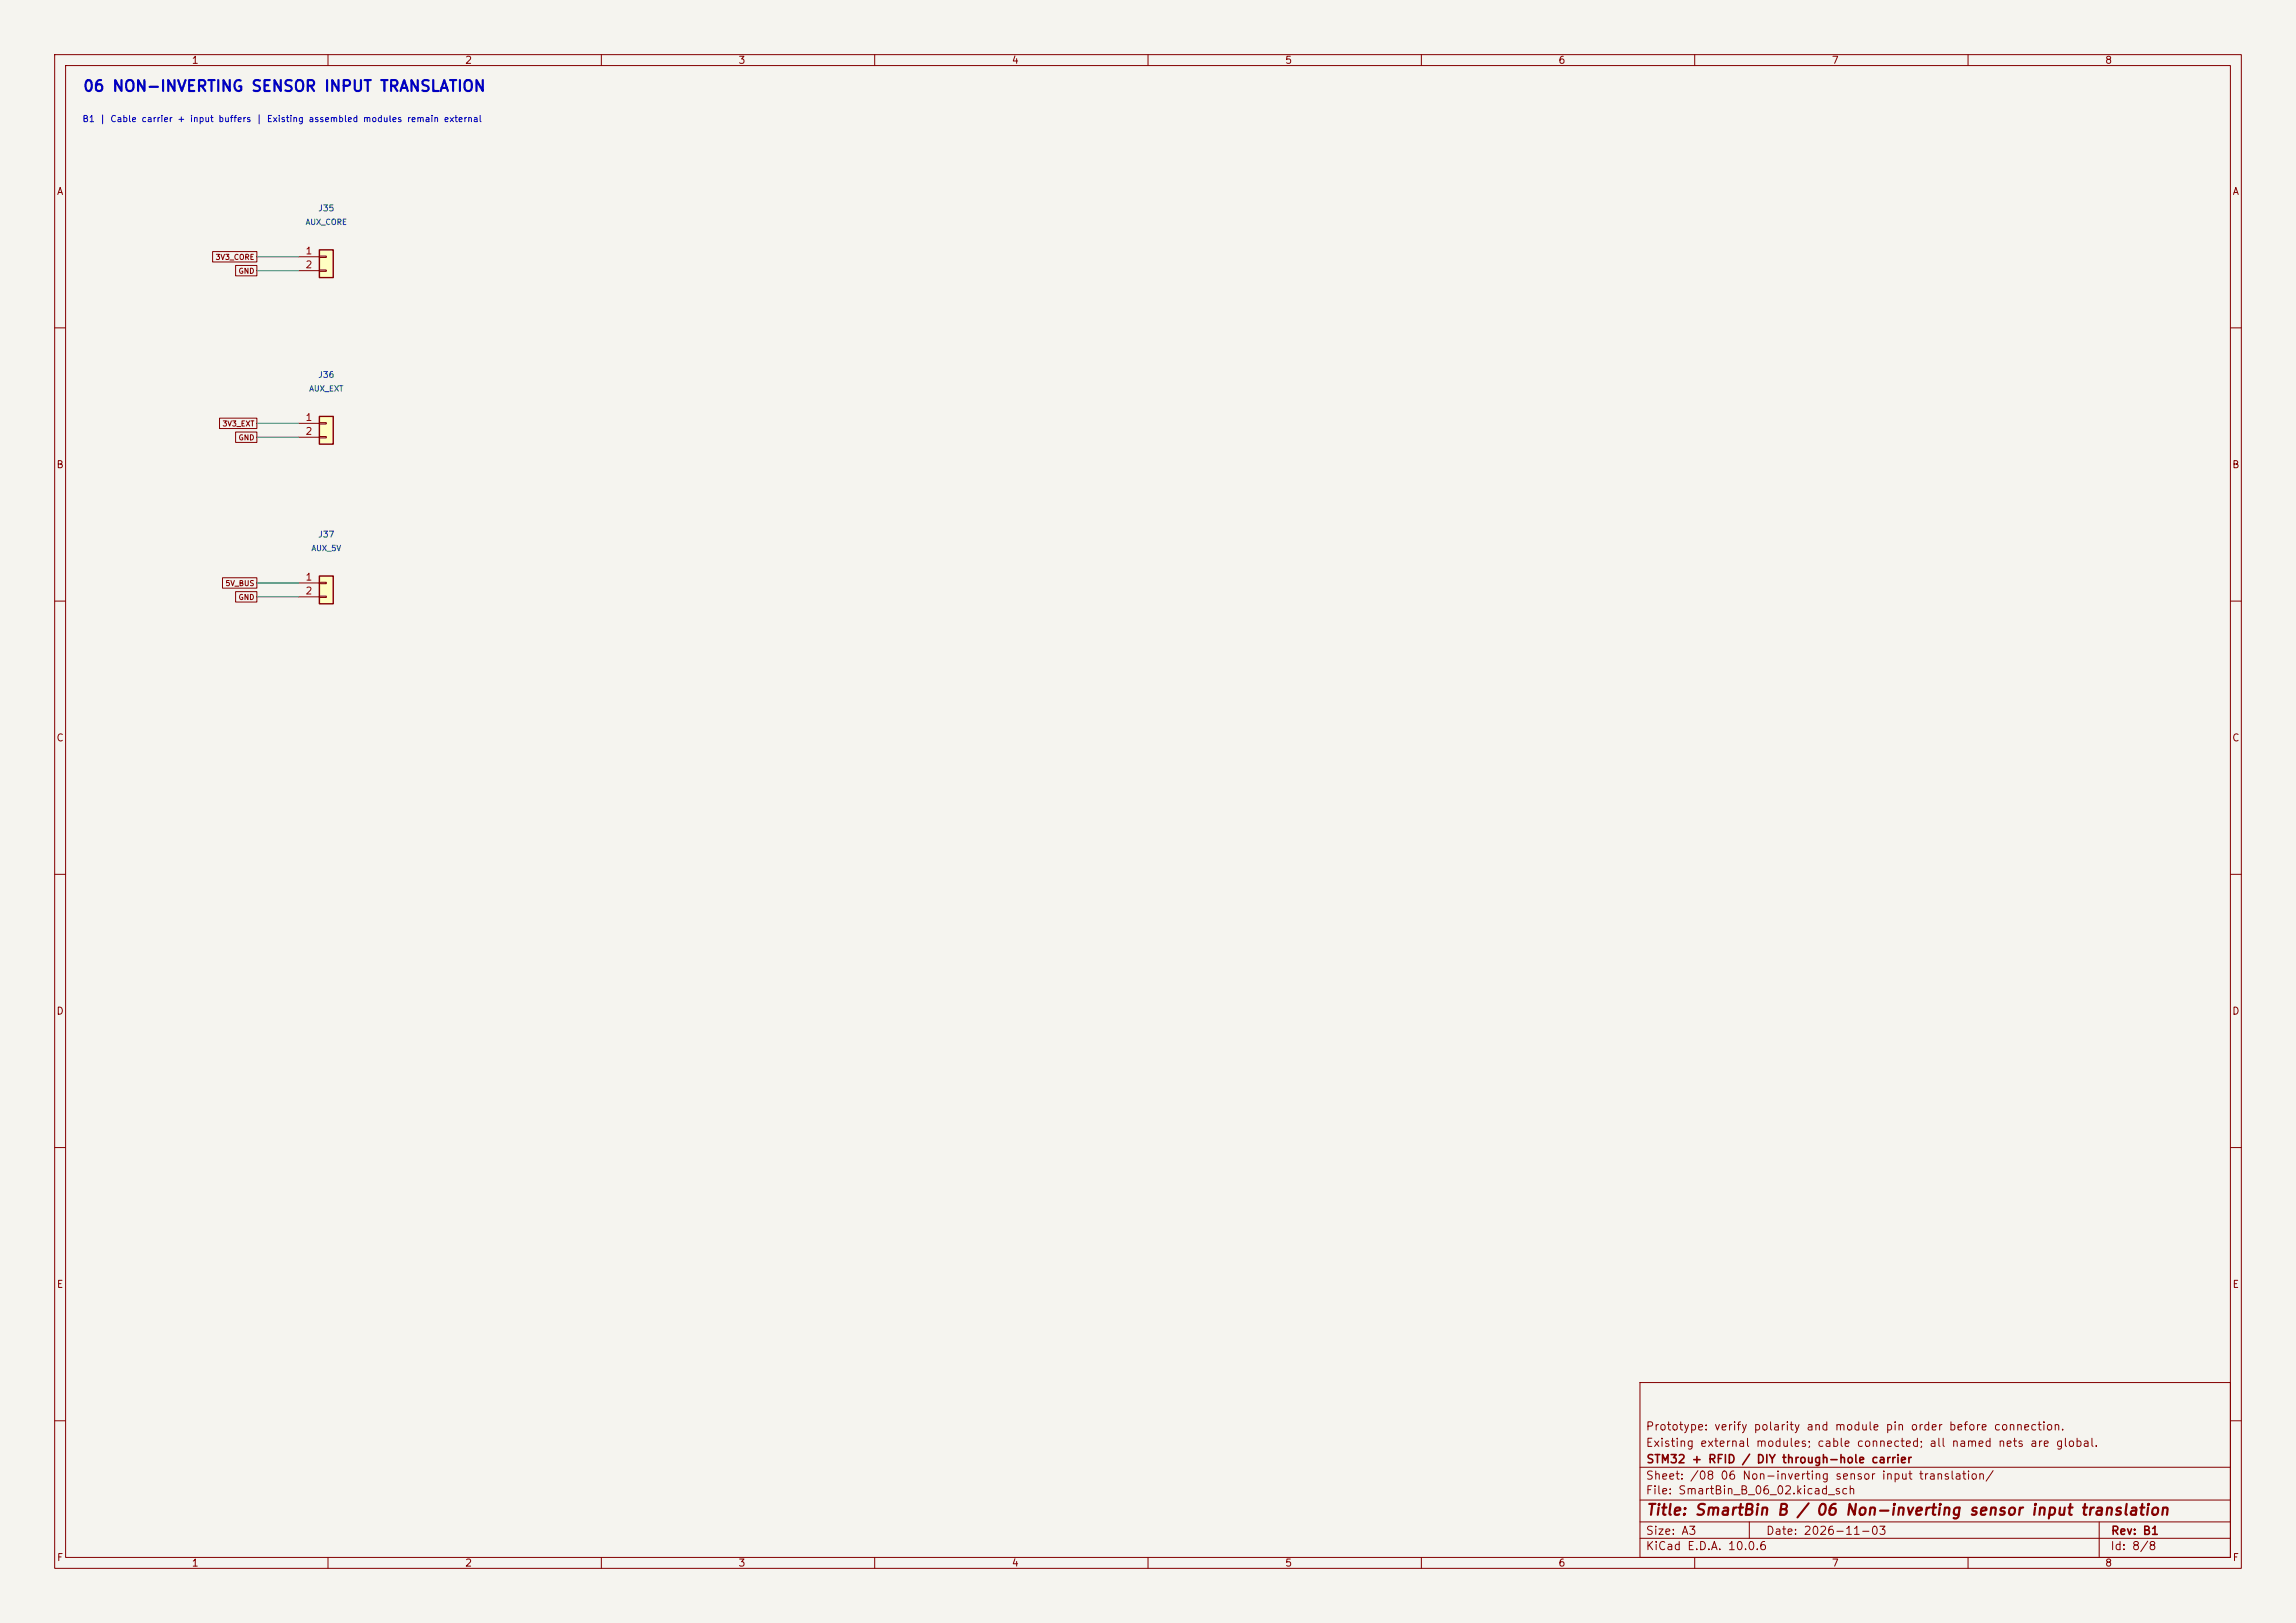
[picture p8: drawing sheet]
<svg xmlns="http://www.w3.org/2000/svg" width="420mm" height="297mm" viewBox="0 0 420 297" stroke-linecap="round" stroke-linejoin="round" font-family="sans-serif">
<defs><g id="words">
<text font-size="2" fill="#0000c2" x="15.1" y="17.3">06 NON-INVERTING SENSOR INPUT TRANSLATION</text>
<text font-size="2" fill="#840000" x="301" y="277.8">Title: SmartBin B / 06 Non-inverting sensor input translation</text>
<g font-size="1.5" fill="#840000">
<text x="300.9" y="262.1">Prototype: verify polarity and module pin order before connection.</text>
<text x="300.9" y="265.1">Existing external modules; cable connected; all named nets are global.</text>
<text x="301" y="268.1">STM32 + RFID / DIY through-hole carrier</text>
<text x="300.9" y="273.8">File: SmartBin_B_06_02.kicad_sch</text>
<text x="300.9" y="271.1">Sheet: /08 06 Non-inverting sensor input translation/</text>
<text x="300.9" y="281.2">Size: A3</text>
<text x="322.9" y="281.2">Date: 2026-11-03</text>
<text x="386" y="281.2">Rev: B1</text>
<text x="300.9" y="284">KiCad E.D.A. 10.0.6</text>
<text x="385.9" y="284">Id: 8/8</text>
</g>
<g font-size="1.3" fill="#840000">
<text x="35" y="12">1</text>
<text x="85" y="12">2</text>
<text x="135" y="12">3</text>
<text x="185" y="12">4</text>
<text x="235" y="12">5</text>
<text x="285" y="12">6</text>
<text x="335" y="12">7</text>
<text x="385" y="12">8</text>
<text x="10.3" y="36">A</text>
<text x="408.3" y="36">A</text>
<text x="10.2" y="86">B</text>
<text x="408.2" y="86">B</text>
<text x="10.2" y="136">C</text>
<text x="408.2" y="136">C</text>
<text x="10.2" y="186">D</text>
<text x="408.2" y="186">D</text>
<text x="10.3" y="236">E</text>
<text x="408.3" y="236">E</text>
<text x="10.3" y="286">F</text>
<text x="35" y="287">1</text>
<text x="85" y="287">2</text>
<text x="135" y="287">3</text>
<text x="185" y="287">4</text>
<text x="235" y="287">5</text>
<text x="285" y="287">6</text>
<text x="335" y="287">7</text>
<text x="385" y="287">8</text>
<text x="408.3" y="286">F</text>
</g>
<g font-size="1.3" fill="#a90000">
<text x="55.8" y="46.9">1</text>
<text x="55.8" y="49.4">2</text>
<text x="55.8" y="77.3">1</text>
<text x="55.8" y="79.9">2</text>
<text x="55.8" y="106.5">1</text>
<text x="55.8" y="109.1">2</text>
</g>
<text font-size="1.2" fill="#0000c2" x="15" y="22.6">B1 | Cable carrier + input buffers | Existing assembled modules remain external</text>
<g font-size="1.1" fill="#006464">
<text x="58.1" y="38.9">J35</text>
<text x="58.1" y="69.4">J36</text>
<text x="58.1" y="98.6">J37</text>
</g>
<g font-size="1" fill="#006464">
<text x="55.8" y="41.4">AUX_CORE</text>
<text x="56.5" y="71.9">AUX_EXT</text>
<text x="56.9" y="101.1">AUX_5V</text>
</g>
<g font-size="1" fill="#840000">
<text x="39.3" y="47.8">3V3_CORE</text>
<text x="43.5" y="50.3">GND</text>
<text x="40.6" y="78.3">3V3_EXT</text>
<text x="43.5" y="80.8">GND</text>
<text x="41.1" y="107.5">5V_BUS</text>
<text x="43.5" y="110">GND</text>
</g>
</g></defs>
<path d="M0 0h420v297h-420z" fill="#f5f4ef" stroke="#f5f4ef" stroke-width=".18"/>
<g fill="none" stroke="#840000" stroke-width=".18">
<path d="M10 10h400v277h-400zM12 12h396v273h-396zM60 10v2M110 10v2M160 10v2M210 10v2M260 10v2M310 10v2M360 10v2M10 60h2M408 60h2M10 110h2"/>
<path d="M408 110h2M10 160h2M408 160h2M10 210h2M408 210h2M300 253h108v32h-108zM10 260h2M300 278.5h108M300 274.5h108M300 268.5h108M320 278.5v3M384 278.5v6.5"/>
<path d="M408 260h2M60 285v2M110 285v2M160 285v2M210 285v2M260 285v2M300 281.5h108M310 285v2M360 285v2"/>
</g>
<path d="M58.4 105.4h2.6v5.1h-2.6z" fill="#ffffc2"/>
<path d="M58.4 105.4h2.6v5.1h-2.6z" fill="none" stroke="#840000" stroke-width=".25"/>
<path d="M54.6 106.7h3.8M54.6 109.2h3.8M58.4 106.6h1.3v.2h-1.3zM58.4 109.1h1.3v.2h-1.3z" fill="none" stroke="#840000" stroke-width=".18"/>
<path d="M58.4 45.7h2.6v5.1h-2.6z" fill="#ffffc2"/>
<path d="M58.4 45.7h2.6v5.1h-2.6z" fill="none" stroke="#840000" stroke-width=".25"/>
<path d="M54.6 47h3.8M54.6 49.5h3.8M58.4 46.9h1.3v.2h-1.3zM58.4 49.4h1.3v.3h-1.3z" fill="none" stroke="#840000" stroke-width=".18"/>
<path d="M58.4 76.2h2.6v5.1h-2.6z" fill="#ffffc2"/>
<path d="M58.4 76.2h2.6v5.1h-2.6z" fill="none" stroke="#840000" stroke-width=".25"/>
<path d="M38.9 46h8.1v1.9h-8.1zM43.1 48.6h3.9v1.9h-3.9zM40.2 76.5h6.8v1.9h-6.8zM43.1 79.1h3.9v1.9h-3.9zM54.6 77.5h3.8M58.4 77.3h1.3v.3h-1.3zM58.4 79.9h1.3v.2h-1.3zM54.6 80h3.8M40.7 105.7h6.3v1.9h-6.3zM43.1 108.3h3.9v1.9h-3.9z" fill="none" stroke="#840000" stroke-width=".18"/>
<path d="M47 47h7.6M47 49.5h7.6M47 77.5h7.6M47 80h7.6M47 106.7h7.6M47 109.2h7.6" fill="none" stroke="#009600" stroke-width=".18"/>
<use href="#words"/>
</svg>
